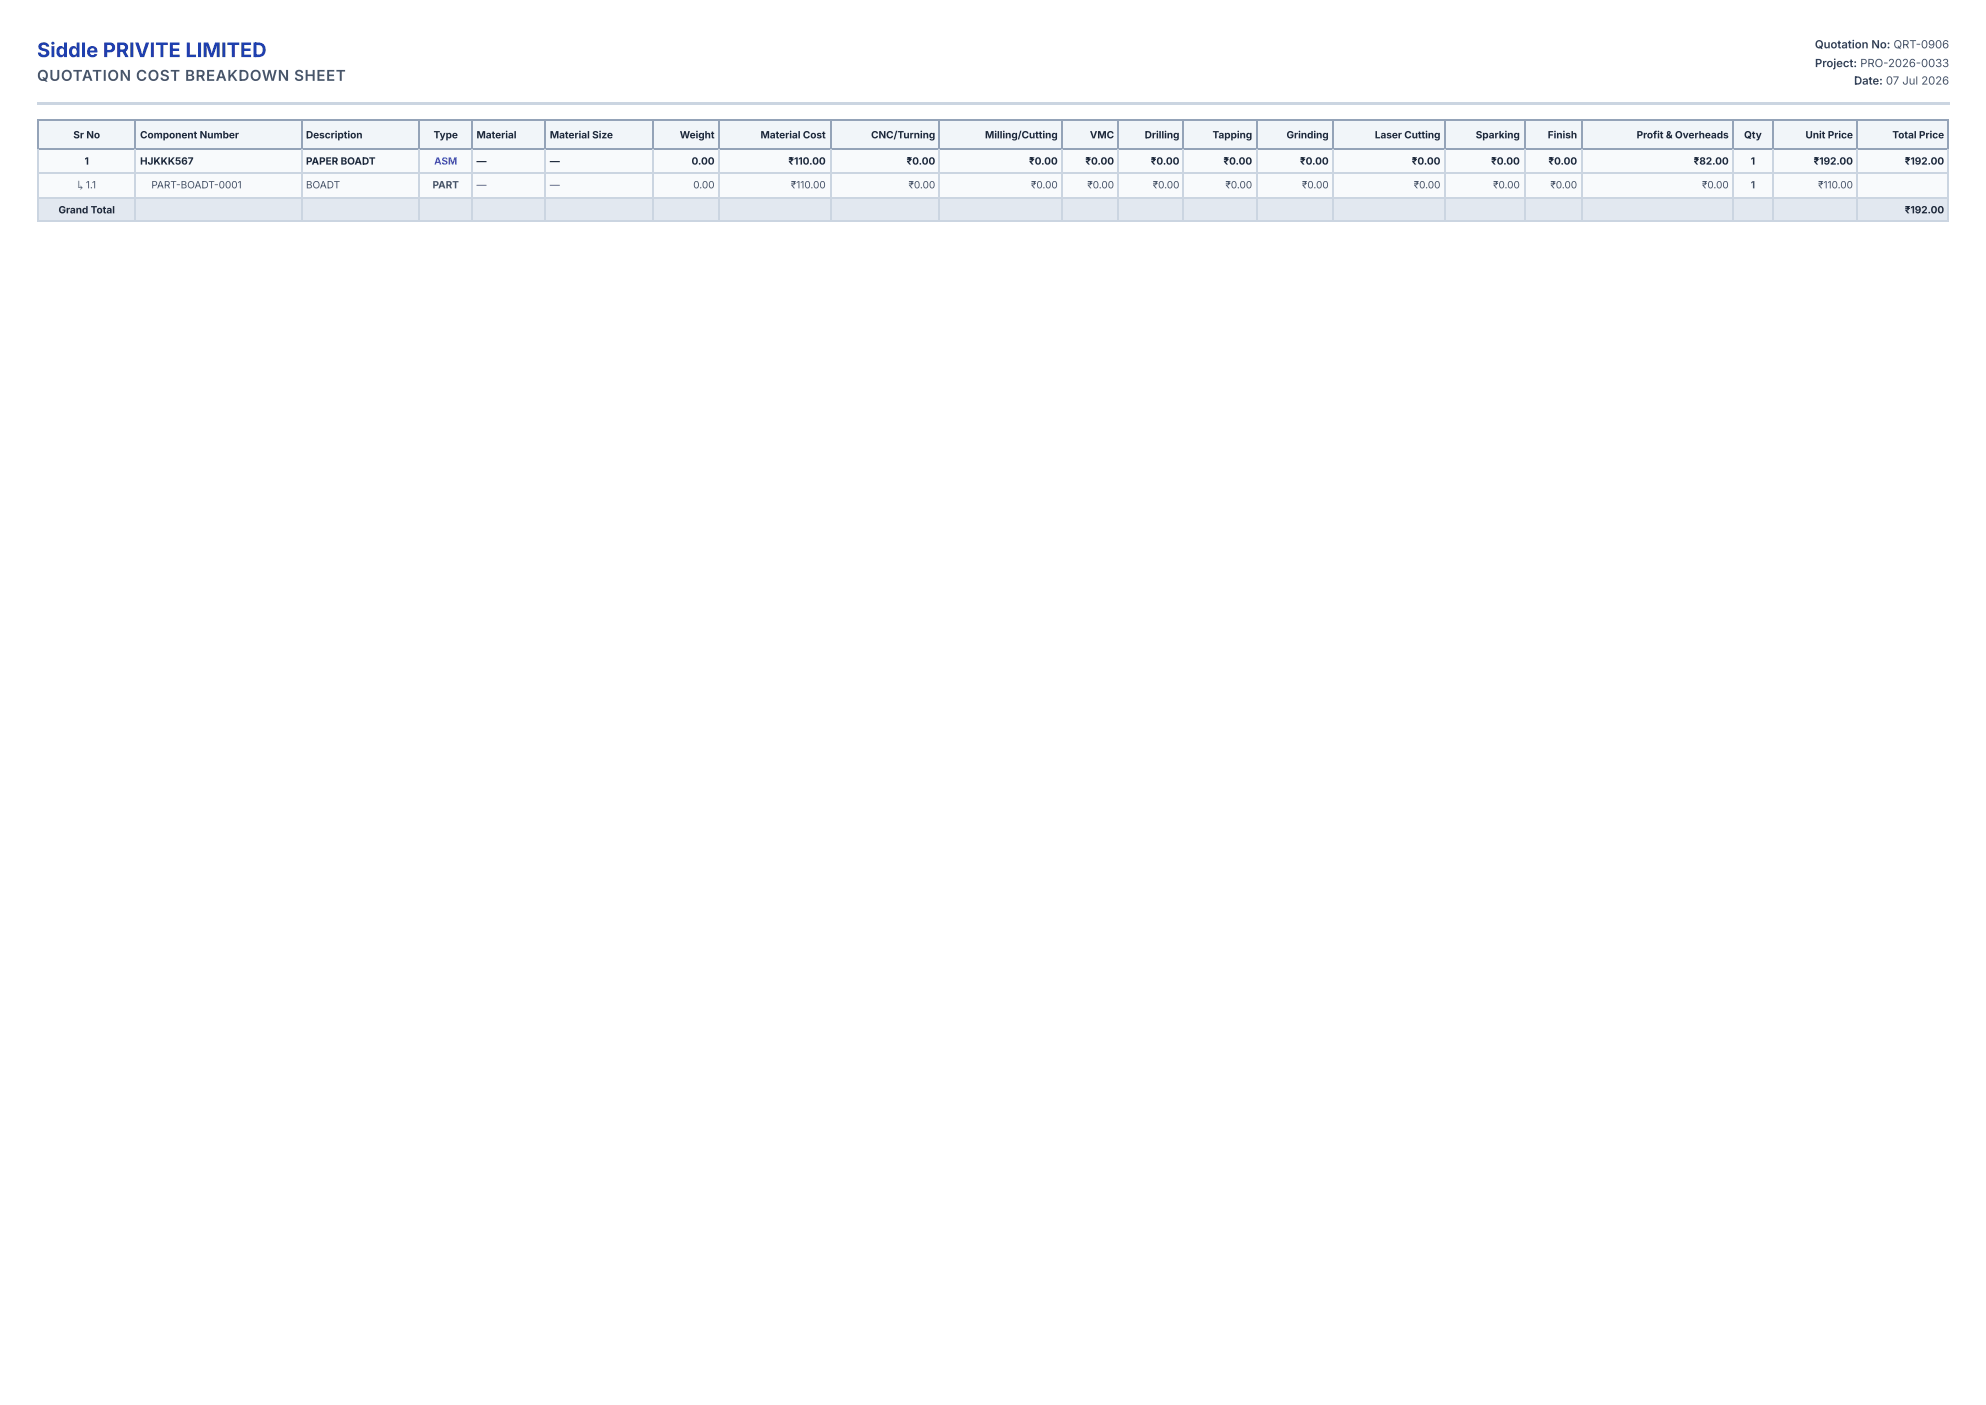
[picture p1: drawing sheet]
<svg xmlns="http://www.w3.org/2000/svg" width="420mm" height="297mm" viewBox="0 0 420 297" stroke-linecap="round" stroke-linejoin="round" font-family="sans-serif">
<defs><g id="words">
<text font-size="4.2" fill="#1e40af" x="7.8" y="12.1">Siddle PRIVITE LIMITED</text>
<text font-size="3.2" fill="#475569" x="7.8" y="17.1">QUOTATION COST BREAKDOWN SHEET</text>
<g font-size="2.4" fill="#334155">
<text x="384" y="10.2">Quotation No: QRT-0906</text>
<text x="384" y="14.2">Project: PRO-2026-0033</text>
<text x="392.3" y="17.9">Date: 07 Jul 2026</text>
</g>
<g font-size="2.1" fill="#1e293b">
<text x="15.5" y="29.3">Sr No</text>
<text x="29.6" y="29.3">Component Number</text>
<text x="64.7" y="29.3">Description</text>
<text x="91.7" y="29.3">Type</text>
<text x="100.8" y="29.3">Material</text>
<text x="116.3" y="29.3">Material Size</text>
<text x="143.8" y="29.3">Weight</text>
<text x="160.9" y="29.3">Material Cost</text>
<text x="184.3" y="29.3">CNC/Turning</text>
<text x="208.4" y="29.3">Milling/Cutting</text>
<text x="230.6" y="29.3">VMC</text>
<text x="242.2" y="29.3">Drilling</text>
<text x="256.5" y="29.3">Tapping</text>
<text x="272.2" y="29.3">Grinding</text>
<text x="290.9" y="29.3">Laser Cutting</text>
<text x="312.2" y="29.3">Sparking</text>
<text x="327.5" y="29.3">Finish</text>
<text x="346.3" y="29.3">Profit &amp; Overheads</text>
<text x="369" y="29.3">Qty</text>
<text x="382" y="29.3">Unit Price</text>
<text x="400.4" y="29.3">Total Price</text>
<text x="17.9" y="34.8">1</text>
<text x="29.6" y="34.8">HJKKK567</text>
<text x="64.7" y="34.8">PAPER BOADT</text>
<text x="100.8" y="34.8">—</text>
<text x="116.3" y="34.8">—</text>
<text x="146.3" y="34.8">0.00</text>
<text x="166.8" y="34.8">₹110.00</text>
<text x="191.8" y="34.8">₹0.00</text>
<text x="217.7" y="34.8">₹0.00</text>
<text x="229.6" y="34.8">₹0.00</text>
<text x="243.5" y="34.8">₹0.00</text>
<text x="258.9" y="34.8">₹0.00</text>
<text x="275" y="34.8">₹0.00</text>
<text x="298.7" y="34.8">₹0.00</text>
<text x="315.5" y="34.8">₹0.00</text>
<text x="327.6" y="34.8">₹0.00</text>
<text x="358.3" y="34.8">₹82.00</text>
<text x="370.4" y="34.8">1</text>
<text x="383.7" y="34.8">₹192.00</text>
<text x="403" y="34.8">₹192.00</text>
<text x="12.4" y="45.2">Grand Total</text>
<text x="403" y="45.2">₹192.00</text>
</g>
<text font-size="2.1" fill="#4f46e5" x="91.9" y="34.8">ASM</text>
<g font-size="2.1" fill="#475569">
<text x="16.4" y="39.9">↳ 1.1</text>
<text x="32" y="39.9">PART-BOADT-0001</text>
<text x="64.7" y="39.9">BOADT</text>
<text x="91.5" y="39.9">PART</text>
<text x="100.8" y="39.9">—</text>
<text x="116.3" y="39.9">—</text>
<text x="146.7" y="39.9">0.00</text>
<text x="167.3" y="39.9">₹110.00</text>
<text x="192.2" y="39.9">₹0.00</text>
<text x="218.1" y="39.9">₹0.00</text>
<text x="230.1" y="39.9">₹0.00</text>
<text x="243.9" y="39.9">₹0.00</text>
<text x="259.3" y="39.9">₹0.00</text>
<text x="275.5" y="39.9">₹0.00</text>
<text x="299.1" y="39.9">₹0.00</text>
<text x="315.9" y="39.9">₹0.00</text>
<text x="328" y="39.9">₹0.00</text>
<text x="360.1" y="39.9">₹0.00</text>
<text x="370.4" y="39.9">1</text>
<text x="384.7" y="39.9">₹110.00</text>
</g>
</g></defs>
<path d="M7.8 21.6h404.6v.5h-404.6z" fill="#cbd5e1"/>
<g fill="#f1f5f9">
<path d="M8.1 25.3h20.7v6.1h-20.7z"/>
<path d="M28.8 25.3h35.1v6.1h-35.1z"/>
<path d="M63.9 25.3h24.9v6.1h-24.9z"/>
<path d="M88.8 25.3h11.1v6.1h-11.1z"/>
<path d="M99.9 25.3h15.6v6.1h-15.6z"/>
<path d="M115.5 25.3h22.8v6.1h-22.8z"/>
<path d="M138.3 25.3h13.7v6.1h-13.7z"/>
<path d="M152 25.3h23.6v6.1h-23.6z"/>
<path d="M175.6 25.3h23.3v6.1h-23.3z"/>
<path d="M198.9 25.3h25.9v6.1h-25.9z"/>
<path d="M224.8 25.3h11.9v6.1h-11.9z"/>
<path d="M236.7 25.3h13.8v6.1h-13.8z"/>
<path d="M250.5 25.3h15.3v6.1h-15.3z"/>
<path d="M265.8 25.3h16.2v6.1h-16.2z"/>
<path d="M282 25.3h23.8v6.1h-23.8z"/>
<path d="M305.8 25.3h16.6v6.1h-16.6z"/>
<path d="M322.4 25.3h12.2v6.1h-12.2z"/>
<path d="M334.6 25.3h32v6.1h-32z"/>
<path d="M366.6 25.3h8.5v6.1h-8.5z"/>
<path d="M375.1 25.3h18v6.1h-18z"/>
<path d="M393.1 25.3h19.3v6.1h-19.3z"/>
</g>
<g fill="#f8fafc">
<path d="M8.1 31.4h20.7v5h-20.7z"/>
<path d="M28.8 31.4h35.1v5h-35.1z"/>
<path d="M63.9 31.4h24.9v5h-24.9z"/>
<path d="M88.8 31.4h11.1v5h-11.1z"/>
<path d="M99.9 31.4h15.6v5h-15.6z"/>
<path d="M115.5 31.4h22.8v5h-22.8z"/>
<path d="M138.3 31.4h13.7v5h-13.7z"/>
<path d="M152 31.4h23.6v5h-23.6z"/>
<path d="M175.6 31.4h23.3v5h-23.3z"/>
<path d="M198.9 31.4h25.9v5h-25.9z"/>
<path d="M224.8 31.4h11.9v5h-11.9z"/>
<path d="M236.7 31.4h13.8v5h-13.8z"/>
<path d="M250.5 31.4h15.3v5h-15.3z"/>
<path d="M265.8 31.4h16.2v5h-16.2z"/>
<path d="M282 31.4h23.8v5h-23.8z"/>
<path d="M305.8 31.4h16.6v5h-16.6z"/>
<path d="M322.4 31.4h12.2v5h-12.2z"/>
<path d="M334.6 31.4h32v5h-32z"/>
<path d="M366.6 31.4h8.5v5h-8.5z"/>
<path d="M375.1 31.4h18v5h-18z"/>
<path d="M393.1 31.4h19.3v5h-19.3z"/>
<path d="M8.1 36.4h20.7v5.3h-20.7z"/>
<path d="M28.8 36.4h35.1v5.3h-35.1z"/>
<path d="M63.9 36.4h24.9v5.3h-24.9z"/>
<path d="M88.8 36.4h11.1v5.3h-11.1z"/>
<path d="M99.9 36.4h15.6v5.3h-15.6z"/>
<path d="M115.5 36.4h22.8v5.3h-22.8z"/>
<path d="M138.3 36.4h13.7v5.3h-13.7z"/>
<path d="M152 36.4h23.6v5.3h-23.6z"/>
<path d="M175.6 36.4h23.3v5.3h-23.3z"/>
<path d="M198.9 36.4h25.9v5.3h-25.9z"/>
<path d="M224.8 36.4h11.9v5.3h-11.9z"/>
<path d="M236.7 36.4h13.8v5.3h-13.8z"/>
<path d="M250.5 36.4h15.3v5.3h-15.3z"/>
<path d="M265.8 36.4h16.2v5.3h-16.2z"/>
<path d="M282 36.4h23.8v5.3h-23.8z"/>
<path d="M305.8 36.4h16.6v5.3h-16.6z"/>
<path d="M322.4 36.4h12.2v5.3h-12.2z"/>
<path d="M334.6 36.4h32v5.3h-32z"/>
<path d="M366.6 36.4h8.5v5.3h-8.5z"/>
<path d="M375.1 36.4h18v5.3h-18z"/>
<path d="M393.1 36.4h19.3v5.3h-19.3z"/>
</g>
<g fill="#e2e8f0">
<path d="M8.1 41.7h20.7v5h-20.7z"/>
<path d="M28.8 41.7h35.1v5h-35.1z"/>
<path d="M63.9 41.7h24.9v5h-24.9z"/>
<path d="M88.8 41.7h11.1v5h-11.1z"/>
<path d="M99.9 41.7h15.6v5h-15.6z"/>
<path d="M115.5 41.7h22.8v5h-22.8z"/>
<path d="M138.3 41.7h13.7v5h-13.7z"/>
<path d="M152 41.7h23.6v5h-23.6z"/>
<path d="M175.6 41.7h23.3v5h-23.3z"/>
<path d="M198.9 41.7h25.9v5h-25.9z"/>
<path d="M224.8 41.7h11.9v5h-11.9z"/>
<path d="M236.7 41.7h13.8v5h-13.8z"/>
<path d="M250.5 41.7h15.3v5h-15.3z"/>
<path d="M265.8 41.7h16.2v5h-16.2z"/>
<path d="M282 41.7h23.8v5h-23.8z"/>
<path d="M305.8 41.7h16.6v5h-16.6z"/>
<path d="M322.4 41.7h12.2v5h-12.2z"/>
<path d="M334.6 41.7h32v5h-32z"/>
<path d="M366.6 41.7h8.5v5h-8.5z"/>
<path d="M375.1 41.7h18v5h-18z"/>
<path d="M393.1 41.7h19.3v5h-19.3z"/>
</g>
<g fill="none" stroke="#94a3b8" stroke-width=".26">
<path d="M7.8 25.4h404.6M7.8 31.5h404.6M8 25.3v6.4M28.6 25.3v6.4M63.8 25.3v6.4M88.7 25.3v6.4M99.8 25.3v6.4M115.4 25.3v6.4M138.2 25.3v6.4M152.2 25.3v6.4M175.7 25.3v6.4M198.7 25.3v6.4"/>
<path d="M224.7 25.3v6.4M236.6 25.3v6.4M250.3 25.3v6.4M266 25.3v6.4M282.1 25.3v6.4M305.6 25.3v6.4M322.6 25.3v6.4M334.7 25.3v6.4M366.8 25.3v6.4M375.2 25.3v6.4M393 25.3v6.4M412.3 25.3v6.4"/>
</g>
<g fill="none" stroke="#cbd5e1" stroke-width=".26">
<path d="M7.8 36.6h404.6M8 31.7v15.3M28.6 31.7v15.3M63.8 31.7v15.3M88.7 31.7v15.3M99.8 31.7v15.3M115.4 31.7v15.3M138.2 31.7v15.3M152.2 31.7v15.3M175.7 31.7v15.3M198.7 31.7v15.3M224.7 31.7v15.3"/>
<path d="M236.6 31.7v15.3M250.3 31.7v15.3M266 31.7v15.3M282.1 31.7v15.3M305.6 31.7v15.3M322.6 31.7v15.3M334.7 31.7v15.3M366.8 31.7v15.3M375.2 31.7v15.3M393 31.7v15.3M412.3 31.7v15.3M7.8 41.8h404.6"/>
<path d="M7.8 46.9h404.6"/>
</g>
<use href="#words"/>
</svg>
